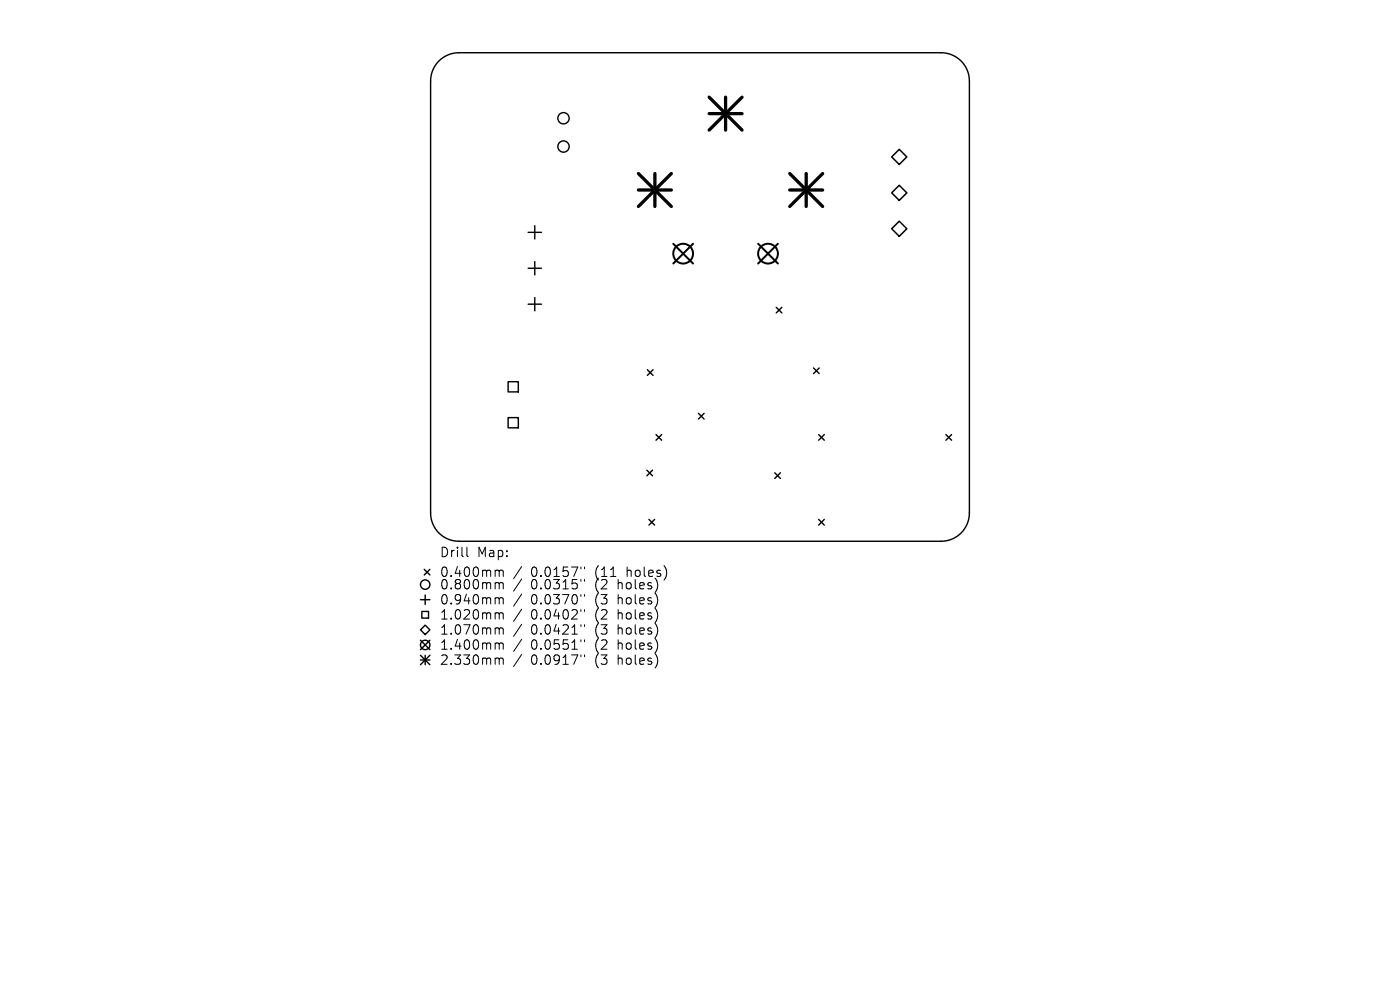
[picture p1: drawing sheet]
<svg xmlns="http://www.w3.org/2000/svg" width="297mm" height="210mm" viewBox="0 0 297 210" stroke-linecap="round" stroke-linejoin="round" font-family="sans-serif">
<defs><g id="words">
<g font-size="2.8">
<text x="93.2" y="118.5">Drill</text>
<text x="101.2" y="118.5">Map:</text>
<text x="93.2" y="122.7">0.400mm</text>
<text x="93.2" y="125.3">0.800mm</text>
<text x="112.6" y="122.7">0.0157&quot;</text>
<text x="112.6" y="125.3">0.0315&quot;</text>
<text x="126.4" y="122.7">(11</text>
<text x="126.4" y="125.3">(2</text>
<text x="131.3" y="125.3">holes)</text>
<text x="133.2" y="122.7">holes)</text>
<text x="93.2" y="128.5">0.940mm</text>
<text x="93.2" y="131.7">1.020mm</text>
<text x="112.6" y="128.5">0.0370&quot;</text>
<text x="112.6" y="131.7">0.0402&quot;</text>
<text x="126.4" y="128.5">(3</text>
<text x="126.4" y="131.7">(2</text>
<text x="131.3" y="128.5">holes)</text>
<text x="131.3" y="131.7">holes)</text>
<text x="93.2" y="134.9">1.070mm</text>
<text x="112.6" y="134.9">0.0421&quot;</text>
<text x="126.4" y="134.9">(3</text>
<text x="131.3" y="134.9">holes)</text>
<text x="93.2" y="138.1">1.400mm</text>
<text x="93.2" y="141.3">2.330mm</text>
<text x="112.6" y="138.1">0.0551&quot;</text>
<text x="112.6" y="141.3">0.0917&quot;</text>
<text x="126.4" y="138.1">(2</text>
<text x="126.4" y="141.3">(3</text>
<text x="131.3" y="138.1">holes)</text>
<text x="131.3" y="141.3">holes)</text>
</g>
</g></defs>
<g fill="none" stroke="#000" stroke-width=".3">
<path d="M93.1 12.9a6 6 0 0 1 4.3-1.7h102.3a6 6 0 0 1 6 6v91.6a6 6 0 0 1-6 6h-102.3a6 6 0 0 1-6-6v-91.6a6 6 0 0 1 1.7-4.3zM112 49.3h2.9M112 56.9h2.9M113.4 47.9v2.8M113.4 55.5v2.8M112 64.5h2.9M113.4 63.1v2.8M137.3 78.4l1.2 1.2M138.5 78.4l-1.2 1.2M164.7 65.2l1.2 1.2M165.9 65.2l-1.2 1.2M172.6 78.1l1.2 1.2"/>
<path d="M173.8 78.1l-1.2 1.2M137.2 99.7l1.2 1.2M138.4 99.7l-1.2 1.2M139.2 92.2l1.2 1.2M140.4 92.2l-1.2 1.2M148.2 87.7l1.2 1.2M149.4 87.7l-1.2 1.2M173.7 92.2l1.2 1.2M174.9 92.2l-1.2 1.2M200.7 92.2l1.2 1.2M201.9 92.2l-1.2 1.2M137.7 110.2l1.2 1.2"/>
<path d="M138.9 110.2l-1.2 1.2M164.4 100.3l1.2 1.2M165.6 100.3l-1.2 1.2M173.7 110.2l1.2 1.2M174.9 110.2l-1.2 1.2M89.2 133.6l1-1 1 1-1 1zM89.2 127.2h2M89.2 135.8l2 2M89.2 139l2 2M89.5 129.7h1.4v1.4h-1.4zM90 120.8l1.2 1.2M90.2 126.2v2"/>
<path d="M90.2 139v2M91.2 120.8l-1.2 1.2M91.2 135.8l-2 2M91.2 139l-2 2M89.2 140h2"/>
<circle cx="119.5" cy="31.1" r="1.2"/>
<circle cx="119.5" cy="25.1" r="1.2"/>
<circle cx="90.2" cy="124" r="1"/>
<circle cx="90.2" cy="136.8" r="1"/>
</g>
<path d="M107.8 81h2.2v2.1h-2.2zM107.8 88.6h2.2v2.2h-2.2z" fill="none" stroke="#000" stroke-width=".31"/>
<path d="M189.2 33.3l1.6-1.6 1.6 1.6-1.6 1.6zM189.2 40.9l1.6-1.6 1.6 1.6-1.6 1.6zM189.2 48.5l1.6-1.6 1.6 1.6-1.6 1.6z" fill="none" stroke="#000" stroke-width=".32"/>
<g fill="none" stroke="#000" stroke-width=".42">
<path d="M142.8 51.7l4.2 4.2M147 51.7l-4.2 4.2M160.8 51.7l4.2 4.2M165 51.7l-4.2 4.2"/>
<circle cx="144.9" cy="53.8" r="2.1"/>
<circle cx="162.9" cy="53.8" r="2.1"/>
</g>
<path d="M135.4 36.8l7 7M138.9 36.8v7M142.4 36.8l-7 7M150.4 20.6l7 7M150.4 24.1h7M153.9 20.6v7M157.4 20.6l-7 7M167.5 36.8l7 7M171 36.8v7M174.5 36.8l-7 7M135.4 40.3h7M167.5 40.3h7" fill="none" stroke="#000" stroke-width=".7"/>
<g fill="none" stroke="#000" stroke-width=".21">
<path d="M99 116.1v1.7l.3 .3M105.3 120.9l.5 .1 .1 .2M105.3 123.6l.5 .1 .1 .2M105.3 126.8l.5 .1 .1 .2M105.3 130l.5 .1 .1 .2M105.3 133.2l.5 .1 .1 .2M105.3 136.4l.5 .1 .1 .2M105.3 139.6h.3l.3 .3M105.9 121.2l.3-.3 .5 .1 .1 1.3M105.9 121.2v1.1M105.9 123.9v1M105.9 127.1v1"/>
<path d="M105.9 130.3v1M105.9 133.5v1M105.9 136.7v1M105.9 139.9v1M105.9 123.9l.3-.3 .5 .1 .1 1.2M105.9 127.1l.3-.3 .5 .1 .1 1.2M105.9 130.3l.3-.3 .5 .1 .1 1.2M105.9 133.5l.3-.3 .5 .1 .1 1.2M105.9 136.7l.3-.3 .5 .1 .1 1.2M105.9 139.9l.3-.3 .5 .1 .1 1.2M110.7 120.2l-1.7 2.6M110.7 122.8l-1.7 2.6"/>
<path d="M110.7 126l-1.7 2.6M110.7 129.2l-1.7 2.6M110.7 132.4l-1.7 2.6M110.7 135.6l-1.7 2.6M110.7 138.8l-1.7 2.6M123.2 120.3v.4M123.2 122.9v.4M123.2 126.1v.4M123.2 129.3v.4M123.2 132.5v.4M123.2 135.7v.4M123.2 138.9v.4"/>
<path d="M124 120.3v.4M124 122.9v.4M124 126.1v.4M124 129.3v.4M124 132.5v.4M124 135.7v.4M124 138.9v.4"/>
</g>
<use href="#words"/>
</svg>
